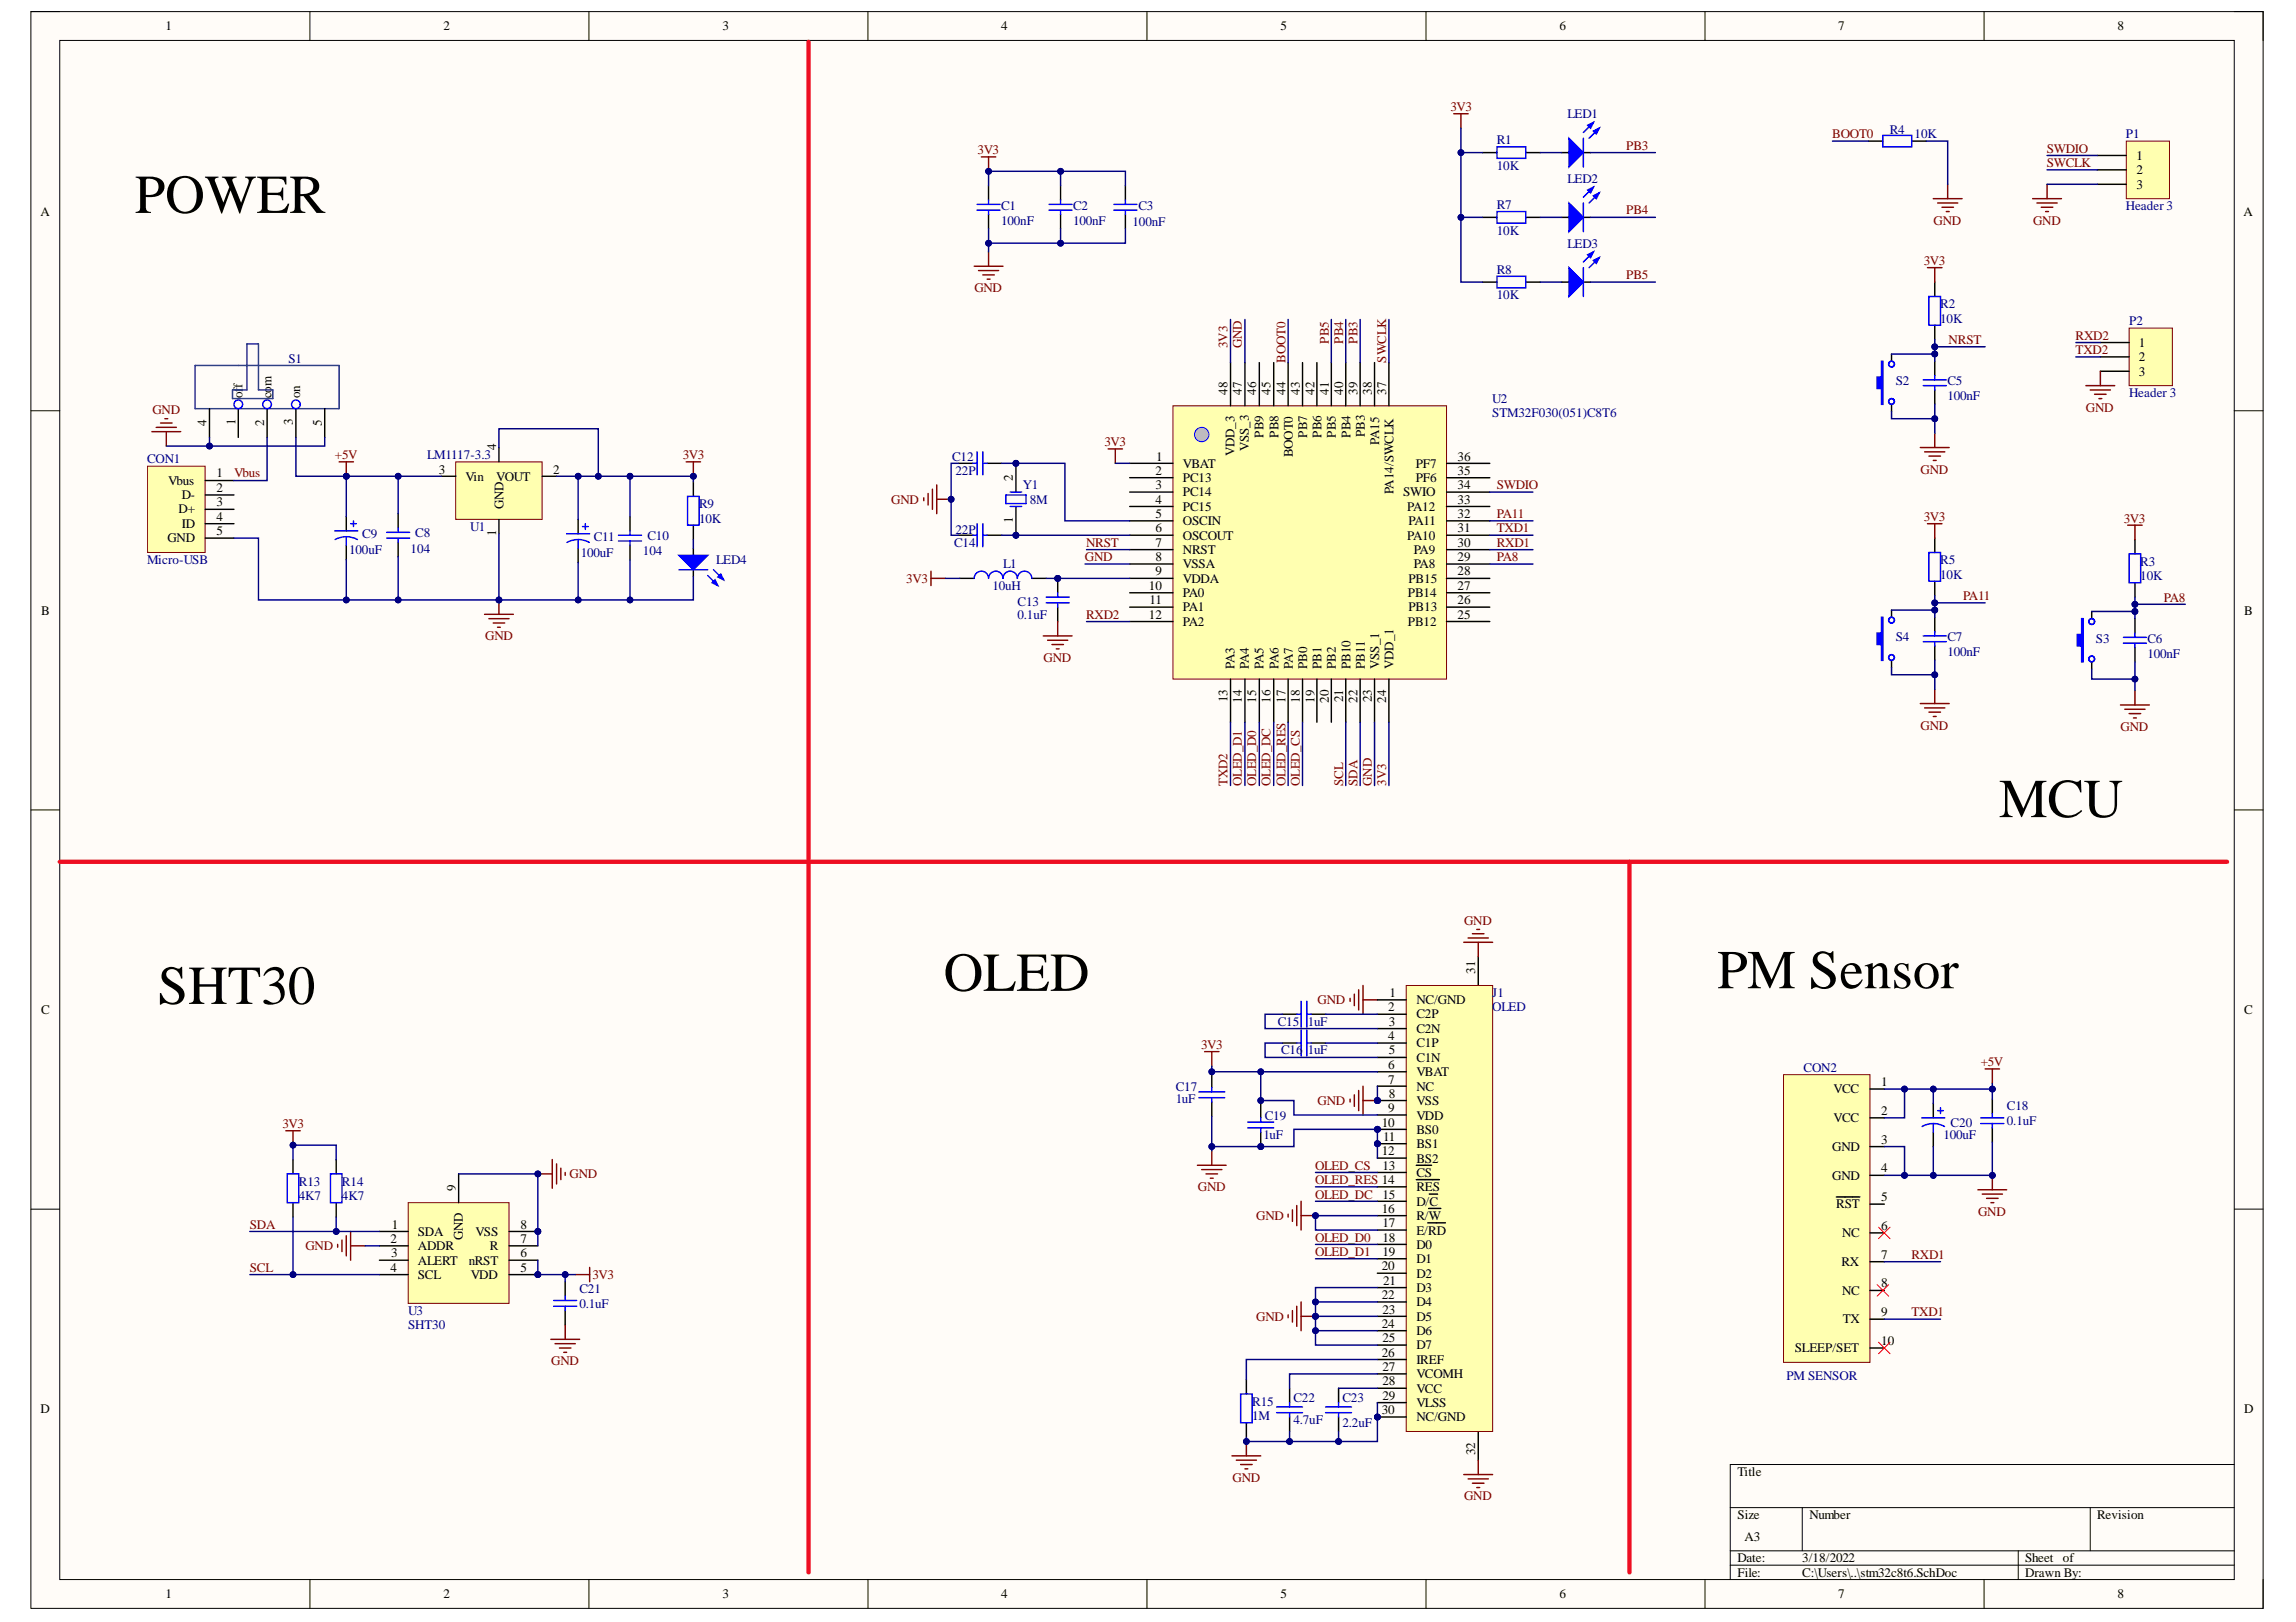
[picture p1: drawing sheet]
<svg xmlns="http://www.w3.org/2000/svg" width="297mm" height="210mm" viewBox="0 0 297 210" stroke-linecap="round" stroke-linejoin="round" font-family="sans-serif">
<defs><g id="words">
<g font-size="7.1">
<text x="17.4" y="27.6">POWER</text>
<text x="258.6" y="105.7">MCU</text>
<text x="20.4" y="129.9">SHT30</text>
<text x="122.1" y="128.2">OLED</text>
<text x="222.2" y="127.9">PM Sensor</text>
</g>
<g font-size="1.7">
<text x="21.4" y="3.9">1</text>
<text x="57.4" y="3.9">2</text>
<text x="93.5" y="3.9">3</text>
<text x="129.5" y="3.9">4</text>
<text x="165.6" y="3.9">5</text>
<text x="201.8" y="3.9">6</text>
<text x="237.8" y="3.9">7</text>
<text x="273.9" y="3.9">8</text>
<text x="276.4" y="20.7">1</text>
<text x="276.4" y="22.6">2</text>
<text x="5.2" y="27.9">A</text>
<text x="276.4" y="24.4">3</text>
<text x="290.3" y="27.9">A</text>
<text x="276.7" y="44.9">1</text>
<text x="276.7" y="46.7">2</text>
<text x="31.4" y="51.6" transform="rotate(-90 31.4 51.6)">off</text>
<text x="35.1" y="51.6" transform="rotate(-90 35.1 51.6)">com</text>
<text x="38.8" y="51.6" transform="rotate(-90 38.8 51.6)">on</text>
<text x="158.8" y="51.1" transform="rotate(-90 158.8 51.1)">48</text>
<text x="160.7" y="51.1" transform="rotate(-90 160.7 51.1)">47</text>
<text x="162.5" y="51.1" transform="rotate(-90 162.5 51.1)">46</text>
<text x="164.4" y="51.1" transform="rotate(-90 164.4 51.1)">45</text>
<text x="166.3" y="51.1" transform="rotate(-90 166.3 51.1)">44</text>
<text x="168.2" y="51.1" transform="rotate(-90 168.2 51.1)">43</text>
<text x="170" y="51.1" transform="rotate(-90 170 51.1)">42</text>
<text x="171.9" y="51.1" transform="rotate(-90 171.9 51.1)">41</text>
<text x="173.8" y="51.1" transform="rotate(-90 173.8 51.1)">40</text>
<text x="175.6" y="51.1" transform="rotate(-90 175.6 51.1)">39</text>
<text x="177.5" y="51.1" transform="rotate(-90 177.5 51.1)">38</text>
<text x="179.3" y="51.1" transform="rotate(-90 179.3 51.1)">37</text>
<text x="276.7" y="48.6">3</text>
<text x="26.7" y="55.1" transform="rotate(-90 26.7 55.1)">4</text>
<text x="30.5" y="55" transform="rotate(-90 30.5 55)">1</text>
<text x="34.2" y="55.1" transform="rotate(-90 34.2 55.1)">2</text>
<text x="37.9" y="55" transform="rotate(-90 37.9 55)">3</text>
<text x="41.6" y="55.1" transform="rotate(-90 41.6 55.1)">5</text>
<text x="64.2" y="58.2" transform="rotate(-90 64.2 58.2)">4</text>
<text x="149.6" y="59.6">1</text>
<text x="159.7" y="59" transform="rotate(-90 159.7 59)">VDD_3</text>
<text x="161.6" y="58.4" transform="rotate(-90 161.6 58.4)">VSS_3</text>
<text x="163.4" y="56.6" transform="rotate(-90 163.4 56.6)">PB9</text>
<text x="165.4" y="56.6" transform="rotate(-90 165.4 56.6)">PB8</text>
<text x="167.3" y="59.2" transform="rotate(-90 167.3 59.2)">BOOT0</text>
<text x="169.1" y="56.6" transform="rotate(-90 169.1 56.6)">PB7</text>
<text x="171" y="56.6" transform="rotate(-90 171 56.6)">PB6</text>
<text x="172.8" y="56.6" transform="rotate(-90 172.8 56.6)">PB5</text>
<text x="174.7" y="56.6" transform="rotate(-90 174.7 56.6)">PB4</text>
<text x="176.6" y="56.6" transform="rotate(-90 176.6 56.6)">PB3</text>
<text x="178.4" y="57.6" transform="rotate(-90 178.4 57.6)">PA15</text>
<text x="188.6" y="59.6">36</text>
<text x="21.7" y="62.7">Vbus</text>
<text x="23.5" y="64.6">D-</text>
<text x="28" y="61.8">1</text>
<text x="28" y="63.7">2</text>
<text x="28" y="65.5">3</text>
<text x="56.8" y="61.3">3</text>
<text x="60.2" y="62.2">Vin</text>
<text x="64.2" y="62.2">VOUT</text>
<text x="65.1" y="65.9" transform="rotate(-90 65.1 65.9)">GND</text>
<text x="71.6" y="61.3">2</text>
<text x="131" y="62.2" transform="rotate(-90 131 62.2)">2</text>
<text x="149.5" y="61.5">2</text>
<text x="149.5" y="63.3">3</text>
<text x="149.5" y="65.2">4</text>
<text x="153" y="60.5">VBAT</text>
<text x="153" y="62.4">PC13</text>
<text x="153" y="64.2">PC14</text>
<text x="180.3" y="64" transform="rotate(-90 180.3 64)">PA14/SWCLK</text>
<text x="181.5" y="64.2">SWIO</text>
<text x="183.2" y="62.4">PF6</text>
<text x="183.2" y="60.5">PF7</text>
<text x="188.6" y="65.2">33</text>
<text x="188.6" y="63.3">34</text>
<text x="188.6" y="61.5">35</text>
<text x="21.7" y="70.2">GND</text>
<text x="23.1" y="66.4">D+</text>
<text x="23.5" y="68.3">ID</text>
<text x="28" y="67.4">4</text>
<text x="28" y="69.2">5</text>
<text x="64.2" y="69.3" transform="rotate(-90 64.2 69.3)">1</text>
<text x="131" y="67.6" transform="rotate(-90 131 67.6)">1</text>
<text x="149.5" y="67">5</text>
<text x="149.5" y="68.9">6</text>
<text x="149.5" y="70.8">7</text>
<text x="153" y="66.1">PC15</text>
<text x="153" y="68">OSCIN</text>
<text x="153" y="69.8">OSCOUT</text>
<text x="153" y="71.7">NRST</text>
<text x="182.1" y="69.8">PA10</text>
<text x="182.1" y="66.1">PA12</text>
<text x="182.2" y="68">PA11</text>
<text x="182.9" y="71.7">PA9</text>
<text x="188.6" y="70.8">30</text>
<text x="188.6" y="68.9">31</text>
<text x="188.6" y="67">32</text>
<text x="148.6" y="76.3">10</text>
<text x="149.5" y="72.6">8</text>
<text x="149.5" y="74.5">9</text>
<text x="153" y="73.5">VSSA</text>
<text x="153" y="75.4">VDDA</text>
<text x="153" y="77.3">PA0</text>
<text x="182.1" y="77.3">PB14</text>
<text x="182.2" y="75.4">PB15</text>
<text x="182.9" y="73.5">PA8</text>
<text x="188.6" y="76.3">27</text>
<text x="188.6" y="74.5">28</text>
<text x="188.6" y="72.6">29</text>
<text x="5.3" y="79.5">B</text>
<text x="148.6" y="80">12</text>
<text x="148.7" y="78.2">11</text>
<text x="153" y="79.1">PA1</text>
<text x="153" y="81">PA2</text>
<text x="182.1" y="81">PB12</text>
<text x="182.2" y="79.1">PB13</text>
<text x="188.6" y="80">25</text>
<text x="188.6" y="78.2">26</text>
<text x="290.3" y="79.5">B</text>
<text x="159.7" y="86.6" transform="rotate(-90 159.7 86.6)">PA3</text>
<text x="161.6" y="86.6" transform="rotate(-90 161.6 86.6)">PA4</text>
<text x="163.4" y="86.6" transform="rotate(-90 163.4 86.6)">PA5</text>
<text x="165.4" y="86.6" transform="rotate(-90 165.4 86.6)">PA6</text>
<text x="167.3" y="86.6" transform="rotate(-90 167.3 86.6)">PA7</text>
<text x="169.1" y="86.6" transform="rotate(-90 169.1 86.6)">PB0</text>
<text x="171" y="86.6" transform="rotate(-90 171 86.6)">PB1</text>
<text x="172.8" y="86.6" transform="rotate(-90 172.8 86.6)">PB2</text>
<text x="174.7" y="86.6" transform="rotate(-90 174.7 86.6)">PB10</text>
<text x="176.6" y="86.6" transform="rotate(-90 176.6 86.6)">PB11</text>
<text x="178.4" y="86.6" transform="rotate(-90 178.4 86.6)">VSS_1</text>
<text x="180.3" y="86.6" transform="rotate(-90 180.3 86.6)">VDD_1</text>
<text x="158.8" y="90.9" transform="rotate(-90 158.8 90.9)">13</text>
<text x="160.7" y="91" transform="rotate(-90 160.7 91)">14</text>
<text x="162.5" y="91" transform="rotate(-90 162.5 91)">15</text>
<text x="164.4" y="91" transform="rotate(-90 164.4 91)">16</text>
<text x="166.3" y="91" transform="rotate(-90 166.3 91)">17</text>
<text x="168.2" y="91" transform="rotate(-90 168.2 91)">18</text>
<text x="170" y="91" transform="rotate(-90 170 91)">19</text>
<text x="171.9" y="91" transform="rotate(-90 171.9 91)">20</text>
<text x="173.8" y="90.9" transform="rotate(-90 173.8 90.9)">21</text>
<text x="175.6" y="91" transform="rotate(-90 175.6 91)">22</text>
<text x="177.5" y="90.9" transform="rotate(-90 177.5 90.9)">23</text>
<text x="179.3" y="91" transform="rotate(-90 179.3 91)">24</text>
<text x="5.3" y="131.2">C</text>
<text x="179.6" y="130.9">2</text>
<text x="179.8" y="129">1</text>
<text x="183.2" y="129.9">NC/GND</text>
<text x="183.2" y="131.8">C2P</text>
<text x="190.9" y="126" transform="rotate(-90 190.9 126)">31</text>
<text x="290.3" y="131.2">C</text>
<text x="179.6" y="134.6">4</text>
<text x="179.7" y="132.7">3</text>
<text x="179.7" y="136.4">5</text>
<text x="183.2" y="133.6">C2N</text>
<text x="183.2" y="135.5">C1P</text>
<text x="183.2" y="137.4">C1N</text>
<text x="179.6" y="138.4">6</text>
<text x="179.6" y="140.2">7</text>
<text x="179.6" y="144">9</text>
<text x="179.7" y="142.1">8</text>
<text x="183.2" y="139.3">VBAT</text>
<text x="183.2" y="141.2">NC</text>
<text x="183.2" y="143">VSS</text>
<text x="237.2" y="141.5">VCC</text>
<text x="243.4" y="140.6">1</text>
<text x="178.8" y="145.8">10</text>
<text x="178.8" y="149.5">12</text>
<text x="178.9" y="147.7">11</text>
<text x="183.2" y="144.9">VDD</text>
<text x="183.2" y="146.7">BS0</text>
<text x="183.2" y="148.6">BS1</text>
<text x="237" y="148.9">GND</text>
<text x="237.2" y="145.2">VCC</text>
<text x="243.4" y="144.3">2</text>
<text x="243.4" y="148">3</text>
<text x="59" y="154.2" transform="rotate(-90 59 154.2)">9</text>
<text x="178.8" y="151.4">13</text>
<text x="178.8" y="155.1">15</text>
<text x="183.2" y="150.5">BS2</text>
<text x="183.2" y="152.3">CS</text>
<text x="183.2" y="154.2">RES</text>
<text x="237" y="152.7">GND</text>
<text x="243.4" y="151.7">4</text>
<text x="243.4" y="155.4">5</text>
<text x="50.5" y="160.9">2</text>
<text x="50.7" y="159">1</text>
<text x="54.1" y="159.9">SDA</text>
<text x="54.1" y="161.8">ADDR</text>
<text x="59.9" y="160.5" transform="rotate(-90 59.9 160.5)">GND</text>
<text x="61.5" y="159.9">VSS</text>
<text x="63.4" y="161.8">R</text>
<text x="67.3" y="160.9">7</text>
<text x="67.3" y="159">8</text>
<text x="178.8" y="157">16</text>
<text x="178.8" y="158.8">17</text>
<text x="178.8" y="160.7">18</text>
<text x="183.2" y="156">D/C</text>
<text x="183.2" y="157.9">R/W</text>
<text x="183.2" y="159.8">E/RD</text>
<text x="183.2" y="161.6">D0</text>
<text x="237.6" y="156.4">RST</text>
<text x="238.3" y="160.1">NC</text>
<text x="243.4" y="159.2">6</text>
<text x="50.5" y="164.6">4</text>
<text x="50.6" y="162.7">3</text>
<text x="54.1" y="163.6">ALERT</text>
<text x="54.1" y="165.5">SCL</text>
<text x="60.7" y="163.6">nRST</text>
<text x="60.9" y="165.5">VDD</text>
<text x="67.3" y="164.6">5</text>
<text x="67.3" y="162.7">6</text>
<text x="178.8" y="164.4">20</text>
<text x="178.8" y="162.5">19</text>
<text x="178.9" y="166.3">21</text>
<text x="183.2" y="163.5">D1</text>
<text x="183.2" y="165.3">D2</text>
<text x="183.2" y="167.2">D3</text>
<text x="238.2" y="163.8">RX</text>
<text x="238.3" y="167.5">NC</text>
<text x="243.4" y="162.9">7</text>
<text x="243.4" y="166.6">8</text>
<text x="178.8" y="168.1">22</text>
<text x="178.8" y="171.8">24</text>
<text x="178.8" y="170">23</text>
<text x="178.8" y="173.7">25</text>
<text x="183.2" y="169.1">D4</text>
<text x="183.2" y="170.9">D5</text>
<text x="183.2" y="172.8">D6</text>
<text x="238.4" y="171.3">TX</text>
<text x="243.4" y="170.3">9</text>
<text x="178.8" y="175.6">26</text>
<text x="178.8" y="177.4">27</text>
<text x="178.8" y="179.3">28</text>
<text x="183.2" y="176.5">IREF</text>
<text x="183.2" y="178.4">VCOMH</text>
<text x="183.2" y="174.6">D7</text>
<text x="232.2" y="175">SLEEP/SET</text>
<text x="243.4" y="174">10</text>
<text x="5.2" y="182.8">D</text>
<text x="178.8" y="183">30</text>
<text x="178.8" y="181.1">29</text>
<text x="183.2" y="180.2">VCC</text>
<text x="183.2" y="182.1">VLSS</text>
<text x="183.2" y="183.9">NC/GND</text>
<text x="290.3" y="182.8">D</text>
<text x="190.9" y="188.3" transform="rotate(-90 190.9 188.3)">32</text>
<text x="224.8" y="191">Title</text>
<text x="224.8" y="196.6">Size</text>
<text x="234.1" y="196.6">Number</text>
<text x="271.3" y="196.6">Revision</text>
<text x="224.8" y="202.2">Date:</text>
<text x="225.7" y="199.4">A3</text>
<text x="233.2" y="202.2">3/18/2022</text>
<text x="262" y="202.2">Sheet</text>
<text x="266.9" y="202.2">of</text>
<text x="21.4" y="206.8">1</text>
<text x="57.4" y="206.8">2</text>
<text x="93.5" y="206.8">3</text>
<text x="129.5" y="206.8">4</text>
<text x="165.6" y="206.8">5</text>
<text x="201.8" y="206.8">6</text>
<text x="224.8" y="204.1">File:</text>
<text x="233.2" y="204.1">C:\Users\..\stm32c8t6.SchDoc</text>
<text x="237.8" y="206.8">7</text>
<text x="262" y="204.1">Drawn By:</text>
<text x="273.9" y="206.8">8</text>
</g>
<g font-size="1.7" fill="#800000">
<text x="187.6" y="14.4">3V3</text>
<text x="237" y="17.9">BOOT0</text>
<text x="126.5" y="20">3V3</text>
<text x="210.4" y="19.4">PB3</text>
<text x="264.8" y="21.6">SWCLK</text>
<text x="264.8" y="19.8">SWDIO</text>
<text x="210.4" y="27.7">PB4</text>
<text x="250.2" y="29.1">GND</text>
<text x="263" y="29.1">GND</text>
<text x="248.9" y="34.2">3V3</text>
<text x="126.1" y="37.8">GND</text>
<text x="210.4" y="36.1">PB5</text>
<text x="158.8" y="45.1" transform="rotate(-90 158.8 45.1)">3V3</text>
<text x="160.7" y="45.1" transform="rotate(-90 160.7 45.1)">GND</text>
<text x="166.3" y="46.9" transform="rotate(-90 166.3 46.9)">BOOT0</text>
<text x="171.9" y="44.5" transform="rotate(-90 171.9 44.5)">PB5</text>
<text x="173.8" y="44.5" transform="rotate(-90 173.8 44.5)">PB4</text>
<text x="175.6" y="44.5" transform="rotate(-90 175.6 44.5)">PB3</text>
<text x="179.3" y="46.9" transform="rotate(-90 179.3 46.9)">SWCLK</text>
<text x="252.1" y="44.5">NRST</text>
<text x="268.5" y="44">RXD2</text>
<text x="268.5" y="45.8">TXD2</text>
<text x="19.7" y="53.6">GND</text>
<text x="269.9" y="53.3">GND</text>
<text x="43.3" y="59.4">+5V</text>
<text x="88.3" y="59.4">3V3</text>
<text x="142.9" y="57.7">3V3</text>
<text x="30.3" y="61.8">Vbus</text>
<text x="115.3" y="65.2">GND</text>
<text x="193.6" y="63.3">SWDIO</text>
<text x="248.5" y="61.3">GND</text>
<text x="140.5" y="70.8">NRST</text>
<text x="193.6" y="70.8">RXD1</text>
<text x="193.6" y="68.9">TXD1</text>
<text x="193.6" y="67">PA11</text>
<text x="248.9" y="67.4">3V3</text>
<text x="274.8" y="67.6">3V3</text>
<text x="117.3" y="75.4">3V3</text>
<text x="140.3" y="72.6">GND</text>
<text x="193.6" y="72.6">PA8</text>
<text x="254" y="77.7">PA11</text>
<text x="279.9" y="77.9">PA8</text>
<text x="62.8" y="82.8">GND</text>
<text x="140.5" y="80">RXD2</text>
<text x="135" y="85.6">GND</text>
<text x="248.5" y="94.4">GND</text>
<text x="274.4" y="94.6">GND</text>
<text x="158.8" y="101.7" transform="rotate(-90 158.8 101.7)">TXD2</text>
<text x="160.7" y="101.7" transform="rotate(-90 160.7 101.7)">OLED_D1</text>
<text x="162.5" y="101.7" transform="rotate(-90 162.5 101.7)">OLED_D0</text>
<text x="164.4" y="101.7" transform="rotate(-90 164.4 101.7)">OLED_DC</text>
<text x="166.3" y="101.7" transform="rotate(-90 166.3 101.7)">OLED_RES</text>
<text x="168.2" y="101.7" transform="rotate(-90 168.2 101.7)">OLED_CS</text>
<text x="173.8" y="101.7" transform="rotate(-90 173.8 101.7)">SCL</text>
<text x="175.6" y="101.7" transform="rotate(-90 175.6 101.7)">SDA</text>
<text x="177.5" y="101.7" transform="rotate(-90 177.5 101.7)">GND</text>
<text x="179.3" y="101.7" transform="rotate(-90 179.3 101.7)">3V3</text>
<text x="189.4" y="119.7">GND</text>
<text x="170.5" y="129.9">GND</text>
<text x="155.4" y="135.8">3V3</text>
<text x="256.2" y="138">+5V</text>
<text x="170.5" y="143">GND</text>
<text x="36.5" y="146">3V3</text>
<text x="73.7" y="152.5">GND</text>
<text x="155" y="154.2">GND</text>
<text x="170.1" y="151.4">OLED_CS</text>
<text x="170.1" y="153.3">OLED_RES 14</text>
<text x="170.1" y="155.1">OLED_DC</text>
<text x="32.3" y="159">SDA</text>
<text x="39.5" y="161.8">GND</text>
<text x="162.5" y="157.9">GND</text>
<text x="170.1" y="160.7">OLED_D0</text>
<text x="255.9" y="157.3">GND</text>
<text x="32.3" y="164.6">SCL</text>
<text x="76.6" y="165.5">3V3</text>
<text x="170.1" y="162.5">OLED_D1</text>
<text x="247.3" y="162.9">RXD1</text>
<text x="162.5" y="170.9">GND</text>
<text x="247.3" y="170.3">TXD1</text>
<text x="71.3" y="176.7">GND</text>
<text x="159.5" y="191.8">GND</text>
<text x="189.4" y="194.2">GND</text>
</g>
<g font-size="1.7" fill="#000080">
<text x="202.8" y="15.3">LED1</text>
<text x="244.5" y="17.3">R4</text>
<text x="247.7" y="17.9">10K</text>
<text x="275" y="17.9">P1</text>
<text x="193.6" y="22">10K</text>
<text x="193.6" y="18.6">R1</text>
<text x="202.8" y="23.7">LED2</text>
<text x="129.5" y="29.1">100nF</text>
<text x="129.5" y="27.2">C1</text>
<text x="138.8" y="29.1">100nF</text>
<text x="138.8" y="27.2">C2</text>
<text x="146.5" y="29.2">100nF</text>
<text x="147.3" y="27.2">C3</text>
<text x="193.6" y="27.1">R7</text>
<text x="275" y="27.2">Header 3</text>
<text x="193.6" y="30.3">10K</text>
<text x="193.6" y="35.4">R8</text>
<text x="202.8" y="32">LED3</text>
<text x="193.6" y="38.7">10K</text>
<text x="251" y="41.8">10K</text>
<text x="251" y="39.9">R2</text>
<text x="37.3" y="46.9">S1</text>
<text x="275.5" y="42.1">P2</text>
<text x="193.1" y="52.2">U2</text>
<text x="245.3" y="49.9">S2</text>
<text x="251.9" y="51.7">100nF</text>
<text x="251.9" y="49.9">C5</text>
<text x="275.5" y="51.4">Header 3</text>
<text x="19" y="59.9">CON1</text>
<text x="55.2" y="59.4">LM1117-3.3</text>
<text x="123.2" y="59.6">C12</text>
<text x="193.1" y="54">STM32F030(051)C8T6</text>
<text x="90.4" y="65.8">R9</text>
<text x="123.6" y="61.5">22P</text>
<text x="132.3" y="63.3">Y1</text>
<text x="133.2" y="65.2">8M</text>
<text x="45.2" y="71.7">100uF</text>
<text x="46.9" y="69.7">C9</text>
<text x="53.1" y="71.5">104</text>
<text x="53.7" y="69.5">C8</text>
<text x="60.8" y="68.7">U1</text>
<text x="76.8" y="70">C11</text>
<text x="83.2" y="71.9">104</text>
<text x="83.8" y="69.8">C10</text>
<text x="90.4" y="67.6">10K</text>
<text x="123.4" y="70.8">C14</text>
<text x="123.6" y="69.1">22P</text>
<text x="19" y="73">Micro-USB</text>
<text x="75.1" y="72.1">100uF</text>
<text x="92.6" y="73">LED4</text>
<text x="128.4" y="76.3">10uH</text>
<text x="129.8" y="73.5">L1</text>
<text x="251" y="74.9">10K</text>
<text x="251" y="73">R5</text>
<text x="276.9" y="75.1">10K</text>
<text x="276.9" y="73.2">R3</text>
<text x="131.6" y="80">0.1uF</text>
<text x="131.6" y="78.4">C13</text>
<text x="245.3" y="83">S4</text>
<text x="251.9" y="83">C7</text>
<text x="271.1" y="83.3">S3</text>
<text x="277.8" y="83.3">C6</text>
<text x="251.9" y="84.9">100nF</text>
<text x="277.8" y="85.1">100nF</text>
<text x="193.1" y="129">J1</text>
<text x="193.1" y="130.9">OLED</text>
<text x="165.3" y="132.7">C15</text>
<text x="165.7" y="136.4">C16</text>
<text x="169.2" y="132.7">1uF</text>
<text x="169.2" y="136.4">1uF</text>
<text x="152.1" y="141.2">C17</text>
<text x="152.1" y="142.8">1uF</text>
<text x="233.3" y="138.7">CON2</text>
<text x="259.6" y="143.7">C18</text>
<text x="163.4" y="147.4">1uF</text>
<text x="163.6" y="144.9">C19</text>
<text x="251.4" y="147.4">100uF</text>
<text x="252.4" y="145.8">C20</text>
<text x="259.6" y="145.6">0.1uF</text>
<text x="38.7" y="155.3">4K7</text>
<text x="38.7" y="153.4">R13</text>
<text x="44.2" y="155.3">4K7</text>
<text x="44.2" y="153.4">R14</text>
<text x="75" y="167.4">C21</text>
<text x="52.8" y="170.2">U3</text>
<text x="52.8" y="172">SHT30</text>
<text x="75" y="169.2">0.1uF</text>
<text x="231.1" y="178.5">PM SENSOR</text>
<text x="162" y="183.8">1M</text>
<text x="162" y="181.9">R15</text>
<text x="167.3" y="181.5">C22</text>
<text x="167.3" y="184.3">4.7uF</text>
<text x="173.7" y="181.5">C23</text>
<text x="173.7" y="184.7">2.2uF</text>
</g>
</g></defs>
<path d="M4 1.5h288.8v206.6h-288.8z" fill-rule="evenodd" fill="#fffcf8"/>
<path d="M4 1.5h288.8v206.6h-288.8z" fill="none" stroke="#000" stroke-width=".13"/>
<path d="M7.7 5.2h281.4v199.2h-281.4z" fill-rule="evenodd" fill="#fffcf8"/>
<g fill="none" stroke="#000" stroke-width=".13">
<path d="M4 1.5h3.7M7.7 5.2h281.4v199.2h-281.4zM40.1 1.5v3.7M76.2 1.5v3.7M112.3 1.5v3.7M148.4 1.5v3.7M184.5 1.5v3.7M220.6 1.5v3.7M256.7 1.5v3.7M289.1 1.5h3.7v3.7M4 53.2h3.7M289.1 53.2h3.7"/>
<path d="M4 104.8h3.7M289.1 104.8h3.7M4 156.5h3.7M289.1 156.5h3.7M223.8 195.1h65.3M233.2 195.1v5.6M270.4 195.1v5.6M289.1 189.5h-65.3v14.9M40.1 204.4v3.7M76.2 204.4v3.7M112.3 204.4v3.7M148.4 204.4v3.7"/>
<path d="M184.5 204.4v3.7M220.6 204.4v3.7M223.8 200.7h65.3M223.8 202.6h65.3M256.7 204.4v3.7M261.1 200.7v3.7M292.8 204.4v3.7"/>
</g>
<path d="M191.8 19.8h1.9M197.4 19.8h1.9M202 19.8h1M204.8 19.8h1M250.3 36.5v1.9M250.3 42.1v1.8" fill="none" stroke="#000" stroke-width=".19"/>
<path d="M193.7 19h3.7v1.5h-3.7zM249.6 38.4h1.4v3.7h-1.4z" fill="none" stroke="#00f" stroke-width=".19"/>
<path d="M203 17.9l1.8 1.9-1.8 1.8z" fill="#00f"/>
<path d="M203 17.9l1.8 1.9-1.8 1.8zM206.1 15.8l-1.3 1.3M206.9 16.6l-1.3 1.3" fill="none" stroke="#00f" stroke-width=".19"/>
<path d="M206.1 17l.8-.4-.4 .7z" fill="#00f"/>
<path d="M206.1 17l.8-.4-.4 .7z" fill="none" stroke="#00f" stroke-width=".19"/>
<path d="M205.4 16.2l.7-.4-.3 .8z" fill="#00f"/>
<path d="M204.8 17.9v3.7M205.4 16.2l.7-.4-.3 .8z" fill="none" stroke="#00f" stroke-width=".19"/>
<path d="M244.7 45.8v.9M244.7 52.3v1" fill="none" stroke="#000" stroke-width=".19"/>
<path d="M243.4 46.7h.2v5.6h-.2v-2h-.5v-1.5h.5z" fill-rule="evenodd" fill="#00f"/>
<g fill="none" stroke="#00f" stroke-width=".19">
<path d="M243.4 46.7h.2v5.6h-.2v-2h-.5v-1.5h.5zM248.8 49.9h3M248.8 49.2h3M250.3 48.6v.6M250.3 49.9v.6"/>
<circle cx="244.7" cy="52" r=".37"/>
<circle cx="244.7" cy="47.1" r=".37"/>
</g>
<path d="M127.9 24v1.9M127.9 27.8v1.8M137.2 24v1.9M137.2 27.8v1.8M145.6 24v1.9M145.6 27.8v1.8M89.7 62.4v1.8M89.7 68v1.8M89.7 70.9v1M89.7 73.7v1" fill="none" stroke="#000" stroke-width=".18"/>
<g fill="none" stroke="#00f" stroke-width=".18">
<path d="M126.4 26.4h3M126.4 27.2h3M127.9 25.9v.5M127.9 27.2v.6M135.7 26.4h3M135.7 27.2h3M137.2 25.9v.5M137.2 27.2v.6M144.1 26.4h3M144.1 27.2h3M145.6 25.9v.5M145.6 27.2v.6"/>
<path d="M89 64.2h1.4v3.8h-1.4z"/>
</g>
<g fill="none" stroke="#800000" stroke-width=".19">
<path d="M188.1 14.7h1.8M189 14.7v1.9M249.4 34.6h1.8M250.3 34.6v1.9M263 25.7h3.7M263.5 26.3h2.6M264.1 26.8h1.5M264.6 27.4h.4M264.8 23.8v1.9M248.4 57.9h3.8M249 58.5h2.6M249.6 59h1.4"/>
<path d="M250.1 59.6h.4M250.3 56.1v1.8"/>
</g>
<path d="M250.3 46.7v1.9M250.3 50.5v1.8" fill="none" stroke="#000" stroke-width=".19"/>
<path d="M87.8 71.9h3.8l-1.9 1.8z" fill="#00f"/>
<path d="M87.8 71.9h3.8l-1.9 1.8zM91.6 74.5l1.3 1.3M92.3 73.7l1.3 1.3" fill="none" stroke="#00f" stroke-width=".18"/>
<path d="M92.1 75.4l.4-.4 .4 .8z" fill="#00f"/>
<path d="M92.1 75.4l.4-.4 .4 .8z" fill="none" stroke="#00f" stroke-width=".18"/>
<path d="M92.9 74.7l.3-.4 .4 .7z" fill="#00f"/>
<path d="M87.8 73.7h3.8M92.9 74.7l.3-.4 .4 .7z" fill="none" stroke="#00f" stroke-width=".18"/>
<path d="M88.8 59.8h1.8M89.7 59.8v1.8" fill="none" stroke="#800000" stroke-width=".18"/>
<circle cx="89.7" cy="61.6" r=".37" fill="#000080"/>
<circle cx="89.7" cy="61.6" r=".37" fill="none" stroke="#000080" stroke-width=".13"/>
<circle cx="131.4" cy="69.3" r=".37" fill="#000080"/>
<circle cx="131.4" cy="69.3" r=".37" fill="none" stroke="#000080" stroke-width=".13"/>
<circle cx="131.4" cy="60" r=".37" fill="#000080"/>
<circle cx="131.4" cy="60" r=".37" fill="none" stroke="#000080" stroke-width=".13"/>
<path d="M131.4 65.5v3.8" fill="none" stroke="#000" stroke-width=".18"/>
<circle cx="131.4" cy="69.3" r=".37" fill="#000080"/>
<circle cx="131.4" cy="69.3" r=".37" fill="none" stroke="#000080" stroke-width=".13"/>
<path d="M131.4 60v3.7" fill="none" stroke="#000" stroke-width=".18"/>
<circle cx="131.4" cy="60" r=".37" fill="#000080"/>
<circle cx="131.4" cy="60" r=".37" fill="none" stroke="#000080" stroke-width=".13"/>
<path d="M125.8 60h.6M126.4 58.5v2.9M127.2 58.5v2.9M127.2 60h.5M125.8 69.3h.6M126.4 67.8v3M127.2 67.8v3M127.2 69.3h.5M130.1 64.1h2.6v1.1h-2.6zM130.7 63.7h1.5M130.7 65.5h1.5" fill="none" stroke="#00f" stroke-width=".18"/>
<path d="M124 60h1.8M127.7 60h1.9M124 69.3h1.8M127.7 69.3h1.9" fill="none" stroke="#000" stroke-width=".18"/>
<path d="M119.5 64.4v.4M120.1 63.9v1.5M120.6 63.3v2.6M121.2 62.7v3.8M121.2 64.6h1.8" fill="none" stroke="#800000" stroke-width=".18"/>
<circle cx="123.1" cy="64.6" r=".37" fill="#000080"/>
<circle cx="123.1" cy="64.6" r=".37" fill="none" stroke="#000080" stroke-width=".13"/>
<path d="M250.1 25.7h3.7M250.7 26.3h2.6M251.2 26.8h1.5M251.8 27.4h.4M252 23.8v1.9" fill="none" stroke="#800000" stroke-width=".19"/>
<path d="M241.7 18.3h1.9M247.3 18.3h1.9" fill="none" stroke="#000" stroke-width=".19"/>
<path d="M243.6 17.5h3.7v1.5h-3.7z" fill="none" stroke="#00f" stroke-width=".19"/>
<path d="M127 20.3h1.8M127.9 20.3v1.9" fill="none" stroke="#800000" stroke-width=".18"/>
<circle cx="127.9" cy="22.2" r=".37" fill="#000080"/>
<circle cx="127.9" cy="22.2" r=".37" fill="none" stroke="#000080" stroke-width=".13"/>
<path d="M126 34.5h3.8M126.6 35h2.6M127.2 35.6h1.4M127.7 36.1h.4M127.9 32.6v1.9M143.4 58.1h1.8M144.3 58.1v1.9" fill="none" stroke="#800000" stroke-width=".18"/>
<path d="M244.7 79v.9M250.3 69.6v1.9M250.3 75.2v1.9M244.7 85.5v.9" fill="none" stroke="#000" stroke-width=".19"/>
<path d="M249.6 71.5h1.4v3.7h-1.4z" fill="none" stroke="#00f" stroke-width=".19"/>
<path d="M243.4 79.9h.2v5.6h-.2v-2.1h-.5v-1.5h.5z" fill-rule="evenodd" fill="#00f"/>
<g fill="none" stroke="#00f" stroke-width=".19">
<path d="M243.4 79.9h.2v5.6h-.2v-2.1h-.5v-1.5h.5zM248.8 83h3M248.8 82.3h3M250.3 81.7v.6M250.3 83v.6"/>
<circle cx="244.7" cy="85.1" r=".37"/>
<circle cx="244.7" cy="80.2" r=".37"/>
</g>
<path d="M250.3 79.9v1.8M250.3 83.6v1.9" fill="none" stroke="#000" stroke-width=".19"/>
<path d="M249.4 67.8h1.8M250.3 67.8v1.8M248.4 91h3.8M249 91.6h2.6M249.6 92.2h1.4M250.1 92.7h.4M250.3 89.2v1.8" fill="none" stroke="#800000" stroke-width=".19"/>
<path d="M230.7 139.1h11.2v37.2h-11.2z" fill-rule="evenodd" fill="#ffffb0"/>
<path d="M230.7 139.1h11.2v37.2h-11.2z" fill="none" stroke="#800000" stroke-width=".13"/>
<g fill="none" stroke="#000" stroke-width=".19">
<path d="M191.8 28.1h1.9M197.4 28.1h1.9M202 28.1h1M204.8 28.1h1M237.6 154.9h3M241.9 140.9h1.9M241.9 144.7h1.9M241.9 148.4h1.9M241.9 152.1h1.9M241.9 155.8h1.9M241.9 159.5h1.9M250.1 142.8v1.9"/>
<path d="M250.1 146.5v1.9M257.8 142.2v1.9M257.8 146v1.8M241.9 163.3h1.9M241.9 167h1.9M241.9 170.7h1.9M241.9 174.4h1.9"/>
</g>
<path d="M193.7 27.4h3.7v1.5h-3.7zM248.6 144.7h3M250.1 145.4a2.91 2.91 0 0 1 1.5 .4M250.1 145.4a2.91 2.91 0 0 0-1.4 .4M250.1 145.4v1.1M250.7 143.7h.7M251 143.3v.8M256.3 144.7h2.9M256.3 145.4h2.9M257.8 144.1v.6M257.8 145.4v.6" fill="none" stroke="#00f" stroke-width=".19"/>
<path d="M256.8 138.3h1.9M257.8 138.3v1.9" fill="none" stroke="#800000" stroke-width=".19"/>
<path d="M243 158.8l1.5 1.5M244.5 158.8l-1.5 1.5M242.9 166.2l1.4 1.5M243 173.7l1.5 1.5M244.3 166.2l-1.4 1.5M244.5 173.7l-1.5 1.5" fill="none" stroke="#f00" stroke-width=".13"/>
<path d="M203 26.3l1.8 1.8-1.8 1.9z" fill="#00f"/>
<path d="M203 26.3l1.8 1.8-1.8 1.9zM206.1 24.2l-1.3 1.3M206.9 25l-1.3 1.3" fill="none" stroke="#00f" stroke-width=".19"/>
<path d="M206.1 25.3l.8-.3-.4 .7z" fill="#00f"/>
<path d="M206.1 25.3l.8-.3-.4 .7z" fill="none" stroke="#00f" stroke-width=".19"/>
<path d="M205.4 24.6l.7-.4-.3 .8z" fill="#00f"/>
<path d="M204.8 26.3v3.7M205.4 24.6l.7-.4-.3 .8zM275.5 71.7h1.4v3.7h-1.4z" fill="none" stroke="#00f" stroke-width=".19"/>
<path d="M104.6 5.4v198.1M7.7 111.5h280.4M210.8 111.5v92" fill="none" stroke="#ee0e22" stroke-width=".56"/>
<path d="M270.6 79.1v1M276.2 69.8v1.9M276.2 75.4v1.9M270.6 85.6v1" fill="none" stroke="#000" stroke-width=".19"/>
<path d="M269.3 80.1h.2v5.5h-.2v-2h-.6v-1.5h.6z" fill-rule="evenodd" fill="#00f"/>
<g fill="none" stroke="#00f" stroke-width=".19">
<path d="M193.7 35.8h3.7v1.4h-3.7zM269.3 80.1h.2v5.5h-.2v-2h-.6v-1.5h.6zM274.7 83.2h3M274.7 82.5h3M276.2 81.9v.6M276.2 83.2v.6"/>
<circle cx="270.6" cy="80.4" r=".37"/>
<circle cx="270.6" cy="85.3" r=".37"/>
</g>
<path d="M191.8 36.5h1.9M197.4 36.5h1.9M202 36.5h1M204.8 36.5h1M276.2 80.1v1.8M276.2 83.8v1.8" fill="none" stroke="#000" stroke-width=".19"/>
<path d="M275.3 68h1.8M276.2 68v1.8M274.3 91.2h3.8M274.9 91.8h2.6M275.5 92.3h1.4M276 92.9h.4M276.2 89.4v1.8" fill="none" stroke="#800000" stroke-width=".19"/>
<path d="M203 34.6l1.8 1.9-1.8 1.9z" fill="#00f"/>
<path d="M203 34.6l1.8 1.9-1.8 1.9zM206.1 32.6l-1.3 1.3M206.9 33.3l-1.3 1.3" fill="none" stroke="#00f" stroke-width=".19"/>
<path d="M206.1 33.7l.8-.4-.4 .8z" fill="#00f"/>
<path d="M206.1 33.7l.8-.4-.4 .8z" fill="none" stroke="#00f" stroke-width=".19"/>
<path d="M205.4 33l.7-.4-.3 .7z" fill="#00f"/>
<path d="M204.8 34.6v3.8M205.4 33l.7-.4-.3 .7z" fill="none" stroke="#00f" stroke-width=".19"/>
<circle cx="69.6" cy="164.9" r=".37" fill="#000080"/>
<circle cx="69.6" cy="164.9" r=".37" fill="none" stroke="#000080" stroke-width=".13"/>
<circle cx="69.6" cy="159.4" r=".37" fill="#000080"/>
<circle cx="69.6" cy="159.4" r=".37" fill="none" stroke="#000080" stroke-width=".13"/>
<path d="M52.8 155.6h13.1v13.1h-13.1z" fill-rule="evenodd" fill="#ffffb0"/>
<path d="M52.8 155.6h13.1v13.1h-13.1z" fill="none" stroke="#800000" stroke-width=".13"/>
<path d="M49.1 159.4h3.7M49.1 161.2h3.7M49.1 163.1h3.7M49.1 164.9h3.7M65.9 164.9h3.7" fill="none" stroke="#000" stroke-width=".18"/>
<circle cx="69.6" cy="164.9" r=".37" fill="#000080"/>
<circle cx="69.6" cy="164.9" r=".37" fill="none" stroke="#000080" stroke-width=".13"/>
<path d="M65.9 159.4h3.7M65.9 163.1h3.7M65.9 161.2h3.7" fill="none" stroke="#000" stroke-width=".18"/>
<circle cx="69.6" cy="159.4" r=".37" fill="#000080"/>
<circle cx="69.6" cy="159.4" r=".37" fill="none" stroke="#000080" stroke-width=".13"/>
<path d="M59.3 151.9v3.7" fill="none" stroke="#000" stroke-width=".18"/>
<path d="M74.4 164.9h1.9M76.3 164v1.9" fill="none" stroke="#800000" stroke-width=".18"/>
<path d="M255.9 154h3.7M256.4 154.5h2.7M257 155.1h1.5M257.6 155.6h.3M257.8 152.1v1.9" fill="none" stroke="#800000" stroke-width=".19"/>
<circle cx="257.8" cy="152.1" r=".37" fill="#000080"/>
<circle cx="257.8" cy="152.1" r=".37" fill="none" stroke="#000080" stroke-width=".13"/>
<path d="M71.3 173.3h3.7M71.8 173.9h2.6M72.4 174.4h1.5M72.9 175h.4M73.1 171.5v1.8" fill="none" stroke="#800000" stroke-width=".19"/>
<path d="M73.1 165.9v1.8M73.1 169.6v1.9" fill="none" stroke="#000" stroke-width=".18"/>
<path d="M71.6 168.3h3M71.6 169h3M73.1 167.7v.6M73.1 169v.6" fill="none" stroke="#00f" stroke-width=".18"/>
<path d="M69.6 151.9h1.8M71.4 150.1v3.7M72 150.6v2.6M72.6 151.2v1.5M73.1 151.7v.4" fill="none" stroke="#800000" stroke-width=".18"/>
<circle cx="69.6" cy="151.9" r=".37" fill="#000080"/>
<circle cx="69.6" cy="151.9" r=".37" fill="none" stroke="#000080" stroke-width=".13"/>
<path d="M37 146.3h1.8M37.9 146.3v1.9" fill="none" stroke="#800000" stroke-width=".18"/>
<circle cx="37.9" cy="148.2" r=".37" fill="#000080"/>
<circle cx="37.9" cy="148.2" r=".37" fill="none" stroke="#000080" stroke-width=".13"/>
<path d="M156.8 138.9v1.8M165.9 131.3h1.9M165.9 135h1.9M169.6 131.3h1.9M169.6 135h1.9M37.9 150.1v1.8M37.9 155.6v1.9M43.5 150.1v1.8M43.5 155.6v1.9M156.8 142.6v1.9" fill="none" stroke="#000" stroke-width=".18"/>
<g fill="none" stroke="#00f" stroke-width=".18">
<path d="M167.8 131.3h.5M167.8 135h.5M168.3 129.6v3.3M168.3 133.3v3.4M169.1 131.3h.5M169.1 129.6v3.3M169.1 133.3v3.4M169.1 135h.5M37.2 151.9h1.5v3.7h-1.5zM42.8 151.9h1.4v3.7h-1.4zM155.1 141.3h3.3M155.1 142.1h3.3"/>
<path d="M156.8 140.7v.6M156.8 142.1v.5"/>
</g>
<path d="M44.8 159.9v2.6M45.4 159.4v3.7M43.7 161v.4M44.2 160.5v1.5M45.4 161.2h1.8" fill="none" stroke="#800000" stroke-width=".18"/>
<path d="M174.7 142.2v.4M175.2 141.7v1.5M175.8 141.1v2.6M176.3 140.6v3.7M176.3 142.4h1.9" fill="none" stroke="#800000" stroke-width=".19"/>
<circle cx="178.2" cy="142.4" r=".37" fill="#000080"/>
<circle cx="178.2" cy="142.4" r=".37" fill="none" stroke="#000080" stroke-width=".13"/>
<circle cx="163.1" cy="148.4" r=".37" fill="#000080"/>
<circle cx="163.1" cy="148.4" r=".37" fill="none" stroke="#000080" stroke-width=".13"/>
<path d="M163.1 146.5v1.9" fill="none" stroke="#000" stroke-width=".18"/>
<circle cx="163.1" cy="148.4" r=".37" fill="#000080"/>
<circle cx="163.1" cy="148.4" r=".37" fill="none" stroke="#000080" stroke-width=".13"/>
<path d="M163.1 142.8v1.9" fill="none" stroke="#000" stroke-width=".18"/>
<path d="M161.4 145.2h3.4M161.4 146h3.4M163.1 144.7v.5M163.1 146v.5" fill="none" stroke="#00f" stroke-width=".18"/>
<path d="M166.6 157.1v.4M167.2 156.6v1.5M167.8 156v2.6M168.3 155.5v3.7M168.3 157.3h1.9" fill="none" stroke="#800000" stroke-width=".18"/>
<circle cx="170.2" cy="157.3" r=".37" fill="#000080"/>
<circle cx="170.2" cy="157.3" r=".37" fill="none" stroke="#000080" stroke-width=".13"/>
<path d="M166.6 170.2v.3M167.2 169.6v1.5M167.8 169v2.6M168.3 168.5v3.7M168.3 170.3h1.9" fill="none" stroke="#800000" stroke-width=".18"/>
<circle cx="170.2" cy="170.3" r=".37" fill="#000080"/>
<circle cx="170.2" cy="170.3" r=".37" fill="none" stroke="#000080" stroke-width=".13"/>
<path d="M166.8 179.7v1.8M173.2 179.7v1.8M166.8 183.4v1.8M173.2 183.4v1.8" fill="none" stroke="#000" stroke-width=".19"/>
<path d="M165.2 182.8h3.3M165.2 182.1h3.3M166.8 181.5v.6M166.8 182.8v.6M171.5 182.8h3.3M171.5 182.1h3.3M173.2 181.5v.6M173.2 182.8v.6" fill="none" stroke="#00f" stroke-width=".19"/>
<path d="M159.4 188.4h3.7M159.9 189h2.6M160.5 189.5h1.5M161.1 190.1h.3M161.2 186.5v1.9" fill="none" stroke="#800000" stroke-width=".19"/>
<circle cx="161.2" cy="186.5" r=".37" fill="#000080"/>
<circle cx="161.2" cy="186.5" r=".37" fill="none" stroke="#000080" stroke-width=".13"/>
<path d="M174.7 129.2v.4M175.2 128.7v1.4M175.8 128.1v2.6M176.3 127.5v3.8M176.3 129.4h1.9" fill="none" stroke="#800000" stroke-width=".19"/>
<circle cx="178.2" cy="183.4" r=".37" fill="#000080"/>
<circle cx="178.2" cy="183.4" r=".37" fill="none" stroke="#000080" stroke-width=".13"/>
<circle cx="178.2" cy="142.4" r=".37" fill="#000080"/>
<circle cx="178.2" cy="142.4" r=".37" fill="none" stroke="#000080" stroke-width=".13"/>
<circle cx="178.2" cy="146.1" r=".37" fill="#000080"/>
<circle cx="178.2" cy="146.1" r=".37" fill="none" stroke="#000080" stroke-width=".13"/>
<circle cx="178.2" cy="148" r=".37" fill="#000080"/>
<circle cx="178.2" cy="148" r=".37" fill="none" stroke="#000080" stroke-width=".13"/>
<path d="M191.2 123.8v3.7M191.2 185.2v3.8" fill="none" stroke="#000" stroke-width=".19"/>
<path d="M181.9 127.5h11.2v57.7h-11.2z" fill-rule="evenodd" fill="#ffffb0"/>
<path d="M181.9 127.5h11.2v57.7h-11.2z" fill="none" stroke="#800000" stroke-width=".13"/>
<path d="M178.2 168.5h3.7M178.2 170.3h3.7M178.2 172.2h3.7M178.2 175.9h3.7M178.2 177.8h3.7M178.2 179.7h3.7M178.2 181.5h3.7M178.2 183.4h3.7" fill="none" stroke="#000" stroke-width=".19"/>
<circle cx="178.2" cy="183.4" r=".37" fill="#000080"/>
<circle cx="178.2" cy="183.4" r=".37" fill="none" stroke="#000080" stroke-width=".13"/>
<path d="M178.2 133.1h3.7M178.2 135h3.7M178.2 136.8h3.7M178.2 138.7h3.7M178.2 140.6h3.7M178.2 142.4h3.7" fill="none" stroke="#000" stroke-width=".19"/>
<circle cx="178.2" cy="142.4" r=".37" fill="#000080"/>
<circle cx="178.2" cy="142.4" r=".37" fill="none" stroke="#000080" stroke-width=".13"/>
<path d="M178.2 144.3h3.7M178.2 146.1h3.7" fill="none" stroke="#000" stroke-width=".19"/>
<circle cx="178.2" cy="146.1" r=".37" fill="#000080"/>
<circle cx="178.2" cy="146.1" r=".37" fill="none" stroke="#000080" stroke-width=".13"/>
<path d="M178.2 148h3.7" fill="none" stroke="#000" stroke-width=".19"/>
<circle cx="178.2" cy="148" r=".37" fill="#000080"/>
<circle cx="178.2" cy="148" r=".37" fill="none" stroke="#000080" stroke-width=".13"/>
<g fill="none" stroke="#000" stroke-width=".19">
<path d="M178.2 129.4h3.7M178.2 131.3h3.7M178.2 149.9h3.7M178.2 151.7h3.7M178.2 153.6h3.7M178.2 155.5h3.7M178.2 157.3h3.7M178.2 159.2h3.7M183.2 150.8h2M183.2 152.7h3M184.7 158.2h2.3M184.8 156.4h1.6"/>
<path d="M184.9 154.5h1.1M161.2 178.5v1.9M178.2 161h3.7M178.2 162.9h3.7M178.2 164.8h3.7M178.2 166.6h3.7M178.2 174.1h3.7M161.2 184.1v1.9"/>
</g>
<path d="M160.5 180.4h1.5v3.7h-1.5z" fill="none" stroke="#00f" stroke-width=".19"/>
<path d="M155.8 136.1h1.9M156.8 136.1v1.9M154.9 150.8h3.7M155.5 151.4h2.6M156 151.9h1.5M156.6 152.5h.4M156.8 148.9v1.9" fill="none" stroke="#800000" stroke-width=".18"/>
<path d="M275.5 42.5h5.5v7.4h-5.5z" fill-rule="evenodd" fill="#ffffb0"/>
<path d="M275.5 42.5h5.5v7.4h-5.5z" fill="none" stroke="#800000" stroke-width=".13"/>
<path d="M271.7 44.3h3.8M271.7 46.2h3.8M271.7 48h3.8" fill="none" stroke="#000" stroke-width=".19"/>
<path d="M269.9 49.9h3.7M270.4 50.5h2.6M271 51h1.5M271.5 51.6h.4M271.7 48v1.9" fill="none" stroke="#800000" stroke-width=".19"/>
<path d="M25.2 47.3h18.7v5.6h-18.7zM31.9 44.5h1.5v6h1.9v1.1h-5.2v-1.1h1.8z" fill="none" stroke="#004085" stroke-width=".18"/>
<path d="M27.1 52.9v3.7M30.8 52.9v3.7M34.6 52.9v3.7M38.3 52.9v3.7M42 52.9v3.7" fill="none" stroke="#000" stroke-width=".18"/>
<g fill="none" stroke="#00f" stroke-width=".18">
<circle cx="30.8" cy="52.3" r=".56"/>
<circle cx="34.6" cy="52.3" r=".56"/>
<circle cx="38.3" cy="52.3" r=".56"/>
</g>
<path d="M19.1 60.3h7.4v11.2h-7.4z" fill-rule="evenodd" fill="#ffffb0"/>
<path d="M19.1 60.3h7.4v11.2h-7.4z" fill="none" stroke="#800000" stroke-width=".13"/>
<path d="M26.5 62.2h3.8M26.5 64.1h3.8M26.5 65.9h3.8M26.5 67.8h3.8M26.5 69.6h3.8M44.8 66.8v1.9M44.8 70.6v1.8M51.5 66.5v1.8M51.5 70.2v1.9" fill="none" stroke="#000" stroke-width=".18"/>
<path d="M43.3 68.7h3M44.8 69.5h.7l.7 .3M44.8 69.5h-.7l-.7 .3M44.8 69.5v1.1M45.4 67.8h.7M45.7 67.4v.7M50 69.6h3M50 68.9h3M51.5 68.3v.6M51.5 69.6v.6" fill="none" stroke="#00f" stroke-width=".18"/>
<path d="M59 59.8h11.1v7.4h-11.1z" fill-rule="evenodd" fill="#ffffb0"/>
<path d="M59 59.8h11.1v7.4h-11.1z" fill="none" stroke="#800000" stroke-width=".13"/>
<path d="M64.5 57.9v1.9M57.1 61.6h1.9M64.5 67.2v1.9M70.1 61.6h1.9" fill="none" stroke="#000" stroke-width=".18"/>
<path d="M62.7 79.5h3.7M64.5 77.6v1.9M63.2 80.1h2.7M63.8 80.6h1.5M64.4 81.2h.3" fill="none" stroke="#800000" stroke-width=".18"/>
<circle cx="64.5" cy="77.6" r=".37" fill="#000080"/>
<circle cx="64.5" cy="77.6" r=".37" fill="none" stroke="#000080" stroke-width=".13"/>
<path d="M74.8 67.2v1.9M74.8 70.9v1.9M81.5 66.8v1.9M81.5 70.6v1.8" fill="none" stroke="#000" stroke-width=".18"/>
<path d="M73.3 69.1h3M74.8 69.8l.7 .1 .7 .3M74.8 69.8l-.7 .1-.7 .3M74.8 69.8v1.1M75.4 68.1h.7M75.7 67.8v.7M80 70h3M80 69.3h3M81.5 68.7v.6M81.5 70v.6" fill="none" stroke="#00f" stroke-width=".18"/>
<path d="M43.9 59.8h1.8M44.8 59.8v1.8" fill="none" stroke="#800000" stroke-width=".18"/>
<circle cx="44.8" cy="61.6" r=".37" fill="#000080"/>
<circle cx="44.8" cy="61.6" r=".37" fill="none" stroke="#000080" stroke-width=".13"/>
<path d="M19.6 55.9h3.8M20.2 55.3h2.6M20.8 54.7h1.5M21.3 54.2h.4M21.5 55.9v1.8" fill="none" stroke="#800000" stroke-width=".18"/>
<path d="M151.7 52.5h35.4v35.4h-35.4z" fill-rule="evenodd" fill="#ffffb0"/>
<path d="M151.7 52.5h35.4v35.4h-35.4z" fill="none" stroke="#800000" stroke-width=".13"/>
<g fill="none" stroke="#000" stroke-width=".18">
<path d="M146.2 60h5.5M159.2 46.9v5.6M161.1 46.9v5.6M162.9 46.9v5.6M164.8 46.9v5.6M166.6 46.9v5.6M168.5 46.9v5.6M170.4 46.9v5.6M172.2 46.9v5.6M146.2 61.8h5.5M146.2 63.7h5.5M146.2 65.5h5.5"/>
<path d="M146.2 67.4h5.5M146.2 69.3h5.5M146.2 71.1h5.5M146.2 73h5.5M146.2 74.8h5.5M146.2 76.7h5.5M146.2 78.6h5.5M146.2 80.4h5.5M159.2 87.9v5.6M161.1 87.9v5.6M162.9 87.9v5.6M164.8 87.9v5.6"/>
<path d="M166.6 87.9v5.6M168.5 87.9v5.6M170.4 87.9v5.6M172.2 87.9v5.6"/>
</g>
<g fill="none" stroke="#000" stroke-width=".19">
<path d="M174.1 46.9v5.6M176 46.9v5.6M177.8 46.9v5.6M179.7 46.9v5.6M187.1 60h5.6M187.1 78.6h5.6M187.1 76.7h5.6M187.1 74.9h5.6M187.1 73h5.6M187.1 71.1h5.6M187.1 69.3h5.6M187.1 67.4h5.6"/>
<path d="M187.1 65.5h5.6M187.1 63.7h5.6M187.1 61.8h5.6M174.1 87.9v5.6M176 87.9v5.6M177.8 87.9v5.6M179.7 87.9v5.6M187.1 80.4h5.6"/>
</g>
<circle cx="155.5" cy="56.2" r=".93" fill="#c0c0c0"/>
<circle cx="155.5" cy="56.2" r=".93" fill="none" stroke="#00f" stroke-width=".13"/>
<path d="M275.1 18.3h5.6v7.4h-5.6z" fill-rule="evenodd" fill="#ffffb0"/>
<path d="M275.1 18.3h5.6v7.4h-5.6z" fill="none" stroke="#800000" stroke-width=".13"/>
<path d="M271.3 20.1h3.8M271.3 22h3.8M271.3 23.8h3.8" fill="none" stroke="#000" stroke-width=".19"/>
<path d="M189.4 121.9h3.7M189.9 121.4h2.6M190.5 120.8h1.5M191.1 120.3h.3M191.2 121.9v1.9M189.4 190.8h3.7M189.9 191.4h2.6M190.5 191.9h1.5M191.1 192.5h.3M191.2 189v1.8" fill="none" stroke="#800000" stroke-width=".19"/>
<path d="M27.1 56.6v1.1h-5.6" fill="none" stroke="#000080" stroke-width=".18"/>
<circle cx="27.1" cy="57.7" r=".37" fill="#000080"/>
<circle cx="27.1" cy="57.7" r=".37" fill="none" stroke="#000080" stroke-width=".13"/>
<path d="M42 56.6v1.1h-14.9" fill="none" stroke="#000080" stroke-width=".18"/>
<circle cx="27.1" cy="57.7" r=".37" fill="#000080"/>
<circle cx="27.1" cy="57.7" r=".37" fill="none" stroke="#000080" stroke-width=".13"/>
<path d="M30.3 69.6h3.1v8h11.4" fill="none" stroke="#000080" stroke-width=".18"/>
<circle cx="44.8" cy="77.6" r=".37" fill="#000080"/>
<circle cx="44.8" cy="77.6" r=".37" fill="none" stroke="#000080" stroke-width=".13"/>
<path d="M34.6 56.6v5.6h-4.3M32.3 164.9h16.8" fill="none" stroke="#000080" stroke-width=".18"/>
<circle cx="37.9" cy="164.9" r=".37" fill="#000080"/>
<circle cx="37.9" cy="164.9" r=".37" fill="none" stroke="#000080" stroke-width=".13"/>
<path d="M32.3 159.4h16.8" fill="none" stroke="#000080" stroke-width=".18"/>
<circle cx="43.5" cy="159.4" r=".37" fill="#000080"/>
<circle cx="43.5" cy="159.4" r=".37" fill="none" stroke="#000080" stroke-width=".13"/>
<path d="M37.9 150.1v-1.9h5.6v1.9" fill="none" stroke="#000080" stroke-width=".18"/>
<circle cx="37.9" cy="148.2" r=".37" fill="#000080"/>
<circle cx="37.9" cy="148.2" r=".37" fill="none" stroke="#000080" stroke-width=".13"/>
<path d="M38.3 56.6v5h13.2" fill="none" stroke="#000080" stroke-width=".18"/>
<circle cx="44.8" cy="61.6" r=".37" fill="#000080"/>
<circle cx="44.8" cy="61.6" r=".37" fill="none" stroke="#000080" stroke-width=".13"/>
<circle cx="51.5" cy="61.6" r=".37" fill="#000080"/>
<circle cx="51.5" cy="61.6" r=".37" fill="none" stroke="#000080" stroke-width=".13"/>
<path d="M51.5 72.1v5.5h-6.7v-5.2" fill="none" stroke="#000080" stroke-width=".18"/>
<circle cx="44.8" cy="77.6" r=".37" fill="#000080"/>
<circle cx="44.8" cy="77.6" r=".37" fill="none" stroke="#000080" stroke-width=".13"/>
<circle cx="51.5" cy="77.6" r=".37" fill="#000080"/>
<circle cx="51.5" cy="77.6" r=".37" fill="none" stroke="#000080" stroke-width=".13"/>
<path d="M64.5 69.1v8.5h-13M47.2 161.2h1.9" fill="none" stroke="#000080" stroke-width=".18"/>
<circle cx="51.5" cy="77.6" r=".37" fill="#000080"/>
<circle cx="51.5" cy="77.6" r=".37" fill="none" stroke="#000080" stroke-width=".13"/>
<circle cx="64.5" cy="77.6" r=".37" fill="#000080"/>
<circle cx="64.5" cy="77.6" r=".37" fill="none" stroke="#000080" stroke-width=".13"/>
<path d="M57.1 61.6h-5.6v4.9" fill="none" stroke="#000080" stroke-width=".18"/>
<circle cx="51.5" cy="61.6" r=".37" fill="#000080"/>
<circle cx="51.5" cy="61.6" r=".37" fill="none" stroke="#000080" stroke-width=".13"/>
<path d="M59.3 151.9h10.3v9.3" fill="none" stroke="#000080" stroke-width=".18"/>
<circle cx="69.6" cy="159.4" r=".37" fill="#000080"/>
<circle cx="69.6" cy="159.4" r=".37" fill="none" stroke="#000080" stroke-width=".13"/>
<circle cx="69.6" cy="151.9" r=".37" fill="#000080"/>
<circle cx="69.6" cy="151.9" r=".37" fill="none" stroke="#000080" stroke-width=".13"/>
<path d="M74.8 72.8v4.8h-10.3" fill="none" stroke="#000080" stroke-width=".18"/>
<circle cx="74.8" cy="77.6" r=".37" fill="#000080"/>
<circle cx="74.8" cy="77.6" r=".37" fill="none" stroke="#000080" stroke-width=".13"/>
<circle cx="64.5" cy="77.6" r=".37" fill="#000080"/>
<circle cx="64.5" cy="77.6" r=".37" fill="none" stroke="#000080" stroke-width=".13"/>
<path d="M64.5 57.9v-2.4h12.9v6.1" fill="none" stroke="#000080" stroke-width=".18"/>
<circle cx="77.4" cy="61.6" r=".37" fill="#000080"/>
<circle cx="77.4" cy="61.6" r=".37" fill="none" stroke="#000080" stroke-width=".13"/>
<path d="M69.6 163.1v1.8h4.8" fill="none" stroke="#000080" stroke-width=".18"/>
<circle cx="69.6" cy="164.9" r=".37" fill="#000080"/>
<circle cx="69.6" cy="164.9" r=".37" fill="none" stroke="#000080" stroke-width=".13"/>
<circle cx="73.1" cy="164.9" r=".37" fill="#000080"/>
<circle cx="73.1" cy="164.9" r=".37" fill="none" stroke="#000080" stroke-width=".13"/>
<path d="M72 61.6h9.5" fill="none" stroke="#000080" stroke-width=".18"/>
<circle cx="74.8" cy="61.6" r=".37" fill="#000080"/>
<circle cx="74.8" cy="61.6" r=".37" fill="none" stroke="#000080" stroke-width=".13"/>
<circle cx="77.4" cy="61.6" r=".37" fill="#000080"/>
<circle cx="77.4" cy="61.6" r=".37" fill="none" stroke="#000080" stroke-width=".13"/>
<circle cx="81.5" cy="61.6" r=".37" fill="#000080"/>
<circle cx="81.5" cy="61.6" r=".37" fill="none" stroke="#000080" stroke-width=".13"/>
<path d="M81.5 72.4v5.2h-6.7" fill="none" stroke="#000080" stroke-width=".18"/>
<circle cx="81.5" cy="77.6" r=".37" fill="#000080"/>
<circle cx="81.5" cy="77.6" r=".37" fill="none" stroke="#000080" stroke-width=".13"/>
<circle cx="74.8" cy="77.6" r=".37" fill="#000080"/>
<circle cx="74.8" cy="77.6" r=".37" fill="none" stroke="#000080" stroke-width=".13"/>
<path d="M89.7 74.7v2.9h-8.2" fill="none" stroke="#000080" stroke-width=".18"/>
<circle cx="81.5" cy="77.6" r=".37" fill="#000080"/>
<circle cx="81.5" cy="77.6" r=".37" fill="none" stroke="#000080" stroke-width=".13"/>
<path d="M89.7 62.4v-.8h-8.2v5.2" fill="none" stroke="#000080" stroke-width=".18"/>
<circle cx="81.5" cy="61.6" r=".37" fill="#000080"/>
<circle cx="81.5" cy="61.6" r=".37" fill="none" stroke="#000080" stroke-width=".13"/>
<circle cx="89.7" cy="61.6" r=".37" fill="#000080"/>
<circle cx="89.7" cy="61.6" r=".37" fill="none" stroke="#000080" stroke-width=".13"/>
<path d="M124 60h-1v9.3h1" fill="none" stroke="#000080" stroke-width=".18"/>
<circle cx="123.1" cy="64.6" r=".37" fill="#000080"/>
<circle cx="123.1" cy="64.6" r=".37" fill="none" stroke="#000080" stroke-width=".13"/>
<path d="M145.6 29.6v1.9h-17.7" fill="none" stroke="#000080" stroke-width=".18"/>
<circle cx="137.2" cy="31.5" r=".37" fill="#000080"/>
<circle cx="137.2" cy="31.5" r=".37" fill="none" stroke="#000080" stroke-width=".13"/>
<circle cx="127.9" cy="31.5" r=".37" fill="#000080"/>
<circle cx="127.9" cy="31.5" r=".37" fill="none" stroke="#000080" stroke-width=".13"/>
<path d="M127.9 24v-1.8h17.7v1.8" fill="none" stroke="#000080" stroke-width=".18"/>
<circle cx="137.2" cy="22.2" r=".37" fill="#000080"/>
<circle cx="137.2" cy="22.2" r=".37" fill="none" stroke="#000080" stroke-width=".13"/>
<circle cx="127.9" cy="22.2" r=".37" fill="#000080"/>
<circle cx="127.9" cy="22.2" r=".37" fill="none" stroke="#000080" stroke-width=".13"/>
<path d="M129.6 69.3h16.6" fill="none" stroke="#000080" stroke-width=".18"/>
<circle cx="131.4" cy="69.3" r=".37" fill="#000080"/>
<circle cx="131.4" cy="69.3" r=".37" fill="none" stroke="#000080" stroke-width=".13"/>
<path d="M129.6 60h8.2v7.4h8.4" fill="none" stroke="#000080" stroke-width=".18"/>
<circle cx="131.4" cy="60" r=".37" fill="#000080"/>
<circle cx="131.4" cy="60" r=".37" fill="none" stroke="#000080" stroke-width=".13"/>
<path d="M144.3 60h1.9M140.4 73h5.8M140.6 71.1h5.6M140.6 80.4h5.6" fill="none" stroke="#000080" stroke-width=".18"/>
<path d="M156.8 148.4h10.6v-2.3h10.8v3.8" fill="none" stroke="#000080" stroke-width=".19"/>
<circle cx="178.2" cy="148" r=".37" fill="#000080"/>
<circle cx="178.2" cy="148" r=".37" fill="none" stroke="#000080" stroke-width=".13"/>
<circle cx="178.2" cy="146.1" r=".37" fill="#000080"/>
<circle cx="178.2" cy="146.1" r=".37" fill="none" stroke="#000080" stroke-width=".13"/>
<circle cx="163.1" cy="148.4" r=".37" fill="#000080"/>
<circle cx="163.1" cy="148.4" r=".37" fill="none" stroke="#000080" stroke-width=".13"/>
<circle cx="156.8" cy="148.4" r=".37" fill="#000080"/>
<circle cx="156.8" cy="148.4" r=".37" fill="none" stroke="#000080" stroke-width=".13"/>
<path d="M156.8 138.7h6.3v3.7" fill="none" stroke="#000080" stroke-width=".18"/>
<circle cx="163.1" cy="142.4" r=".37" fill="#000080"/>
<circle cx="163.1" cy="142.4" r=".37" fill="none" stroke="#000080" stroke-width=".13"/>
<circle cx="163.1" cy="138.7" r=".37" fill="#000080"/>
<circle cx="163.1" cy="138.7" r=".37" fill="none" stroke="#000080" stroke-width=".13"/>
<circle cx="156.8" cy="138.7" r=".37" fill="#000080"/>
<circle cx="156.8" cy="138.7" r=".37" fill="none" stroke="#000080" stroke-width=".13"/>
<path d="M161.2 186v.5h5.6" fill="none" stroke="#000080" stroke-width=".19"/>
<circle cx="161.2" cy="186.5" r=".37" fill="#000080"/>
<circle cx="161.2" cy="186.5" r=".37" fill="none" stroke="#000080" stroke-width=".13"/>
<circle cx="166.8" cy="186.5" r=".37" fill="#000080"/>
<circle cx="166.8" cy="186.5" r=".37" fill="none" stroke="#000080" stroke-width=".13"/>
<path d="M163.1 142.8v-.4h4.3v1.9h10.8M178.2 175.9h-17v2.6" fill="none" stroke="#000080" stroke-width=".19"/>
<circle cx="163.1" cy="142.4" r=".37" fill="#000080"/>
<circle cx="163.1" cy="142.4" r=".37" fill="none" stroke="#000080" stroke-width=".13"/>
<path d="M163.1 138.7h15.1" fill="none" stroke="#000080" stroke-width=".19"/>
<circle cx="163.1" cy="138.7" r=".37" fill="#000080"/>
<circle cx="163.1" cy="138.7" r=".37" fill="none" stroke="#000080" stroke-width=".13"/>
<path d="M165.9 135h-2.2v1.8h14.5M165.9 131.3h-2.2v1.8h14.5M166.8 185.2v1.3h6.4" fill="none" stroke="#000080" stroke-width=".19"/>
<circle cx="166.8" cy="186.5" r=".37" fill="#000080"/>
<circle cx="166.8" cy="186.5" r=".37" fill="none" stroke="#000080" stroke-width=".13"/>
<circle cx="173.2" cy="186.5" r=".37" fill="#000080"/>
<circle cx="173.2" cy="186.5" r=".37" fill="none" stroke="#000080" stroke-width=".13"/>
<path d="M178.2 177.8h-11.4v1.9M178.2 166.6h-8v7.5h8" fill="none" stroke="#000080" stroke-width=".19"/>
<circle cx="170.2" cy="168.5" r=".37" fill="#000080"/>
<circle cx="170.2" cy="168.5" r=".37" fill="none" stroke="#000080" stroke-width=".13"/>
<circle cx="170.2" cy="170.3" r=".37" fill="#000080"/>
<circle cx="170.2" cy="170.3" r=".37" fill="none" stroke="#000080" stroke-width=".13"/>
<circle cx="170.2" cy="172.2" r=".37" fill="#000080"/>
<circle cx="170.2" cy="172.2" r=".37" fill="none" stroke="#000080" stroke-width=".13"/>
<path d="M170.2 172.2h8" fill="none" stroke="#000080" stroke-width=".19"/>
<circle cx="170.2" cy="172.2" r=".37" fill="#000080"/>
<circle cx="170.2" cy="172.2" r=".37" fill="none" stroke="#000080" stroke-width=".13"/>
<path d="M170.2 170.3h8" fill="none" stroke="#000080" stroke-width=".19"/>
<circle cx="170.2" cy="170.3" r=".37" fill="#000080"/>
<circle cx="170.2" cy="170.3" r=".37" fill="none" stroke="#000080" stroke-width=".13"/>
<path d="M170.2 168.5h8" fill="none" stroke="#000080" stroke-width=".19"/>
<circle cx="170.2" cy="168.5" r=".37" fill="#000080"/>
<circle cx="170.2" cy="168.5" r=".37" fill="none" stroke="#000080" stroke-width=".13"/>
<path d="M178.2 157.3h-8v1.9h8M170.2 162.9h8M170.2 161h8" fill="none" stroke="#000080" stroke-width=".19"/>
<circle cx="170.2" cy="157.3" r=".37" fill="#000080"/>
<circle cx="170.2" cy="157.3" r=".37" fill="none" stroke="#000080" stroke-width=".13"/>
<path d="M171.5 135h6.7M171.5 131.3h6.7M170.2 155.5h8M170.2 153.6h8M170.2 151.7h8M178.2 181.5v5h-5v-1.3" fill="none" stroke="#000080" stroke-width=".19"/>
<circle cx="173.2" cy="186.5" r=".37" fill="#000080"/>
<circle cx="173.2" cy="186.5" r=".37" fill="none" stroke="#000080" stroke-width=".13"/>
<circle cx="178.2" cy="183.4" r=".37" fill="#000080"/>
<circle cx="178.2" cy="183.4" r=".37" fill="none" stroke="#000080" stroke-width=".13"/>
<path d="M189 16.6v19.9h2.8M173.2 179.7h5" fill="none" stroke="#000080" stroke-width=".19"/>
<circle cx="189" cy="28.1" r=".37" fill="#000080"/>
<circle cx="189" cy="28.1" r=".37" fill="none" stroke="#000080" stroke-width=".13"/>
<circle cx="189" cy="19.8" r=".37" fill="#000080"/>
<circle cx="189" cy="19.8" r=".37" fill="none" stroke="#000080" stroke-width=".13"/>
<path d="M189 28.1h2.8" fill="none" stroke="#000080" stroke-width=".19"/>
<circle cx="189" cy="28.1" r=".37" fill="#000080"/>
<circle cx="189" cy="28.1" r=".37" fill="none" stroke="#000080" stroke-width=".13"/>
<path d="M189 19.8h2.8" fill="none" stroke="#000080" stroke-width=".19"/>
<circle cx="189" cy="19.8" r=".37" fill="#000080"/>
<circle cx="189" cy="19.8" r=".37" fill="none" stroke="#000080" stroke-width=".13"/>
<g fill="none" stroke="#000080" stroke-width=".19">
<path d="M199.3 19.8h2.7M205.8 19.8h8.4M237.1 18.3h4.6M199.3 36.5h2.7M199.3 28.1h2.7M205.8 36.5h8.4M205.8 28.1h8.4M192.7 73h5.6M192.7 71.1h5.6M192.7 69.3h5.6M192.7 67.4h5.6M192.7 63.7h5.6"/>
<path d="M257.8 147.8v4.3h-14M243.8 170.7h7.2M243.8 163.3h7.2"/>
</g>
<circle cx="257.8" cy="152.1" r=".37" fill="#000080"/>
<circle cx="257.8" cy="152.1" r=".37" fill="none" stroke="#000080" stroke-width=".13"/>
<circle cx="250.1" cy="152.1" r=".37" fill="#000080"/>
<circle cx="250.1" cy="152.1" r=".37" fill="none" stroke="#000080" stroke-width=".13"/>
<circle cx="246.4" cy="152.1" r=".38" fill="#000080"/>
<circle cx="246.4" cy="152.1" r=".38" fill="none" stroke="#000080" stroke-width=".13"/>
<path d="M243.8 148.4h2.6v3.7" fill="none" stroke="#000080" stroke-width=".19"/>
<circle cx="246.4" cy="152.1" r=".38" fill="#000080"/>
<circle cx="246.4" cy="152.1" r=".38" fill="none" stroke="#000080" stroke-width=".13"/>
<path d="M246.4 140.9v3.8h-2.6" fill="none" stroke="#000080" stroke-width=".19"/>
<circle cx="246.4" cy="140.9" r=".38" fill="#000080"/>
<circle cx="246.4" cy="140.9" r=".38" fill="none" stroke="#000080" stroke-width=".13"/>
<path d="M243.8 140.9h14v1.3" fill="none" stroke="#000080" stroke-width=".19"/>
<circle cx="246.4" cy="140.9" r=".38" fill="#000080"/>
<circle cx="246.4" cy="140.9" r=".38" fill="none" stroke="#000080" stroke-width=".13"/>
<circle cx="250.1" cy="140.9" r=".37" fill="#000080"/>
<circle cx="250.1" cy="140.9" r=".37" fill="none" stroke="#000080" stroke-width=".13"/>
<circle cx="257.8" cy="140.9" r=".37" fill="#000080"/>
<circle cx="257.8" cy="140.9" r=".37" fill="none" stroke="#000080" stroke-width=".13"/>
<path d="M244.7 86.4v.9h5.6" fill="none" stroke="#000080" stroke-width=".19"/>
<circle cx="250.3" cy="87.3" r=".38" fill="#000080"/>
<circle cx="250.3" cy="87.3" r=".38" fill="none" stroke="#000080" stroke-width=".13"/>
<path d="M244.7 79h5.6" fill="none" stroke="#000080" stroke-width=".19"/>
<circle cx="250.3" cy="78.9" r=".38" fill="#000080"/>
<circle cx="250.3" cy="78.9" r=".38" fill="none" stroke="#000080" stroke-width=".13"/>
<path d="M244.7 53.3v.9h5.6" fill="none" stroke="#000080" stroke-width=".19"/>
<circle cx="250.3" cy="54.2" r=".38" fill="#000080"/>
<circle cx="250.3" cy="54.2" r=".38" fill="none" stroke="#000080" stroke-width=".13"/>
<path d="M244.7 45.8h5.6" fill="none" stroke="#000080" stroke-width=".19"/>
<circle cx="250.3" cy="45.8" r=".38" fill="#000080"/>
<circle cx="250.3" cy="45.8" r=".38" fill="none" stroke="#000080" stroke-width=".13"/>
<path d="M249.2 18.3h2.8v5.5M250.3 78h6.5" fill="none" stroke="#000080" stroke-width=".19"/>
<circle cx="250.3" cy="78" r=".38" fill="#000080"/>
<circle cx="250.3" cy="78" r=".38" fill="none" stroke="#000080" stroke-width=".13"/>
<path d="M250.3 44.9h6.5" fill="none" stroke="#000080" stroke-width=".19"/>
<circle cx="250.3" cy="44.9" r=".38" fill="#000080"/>
<circle cx="250.3" cy="44.9" r=".38" fill="none" stroke="#000080" stroke-width=".13"/>
<path d="M264.8 23.8h6.5M264.8 22h6.5M264.8 20.1h6.5M268.6 46.2h3.1M268.6 44.3h3.1M270.6 86.6v1.3h5.6" fill="none" stroke="#000080" stroke-width=".19"/>
<circle cx="276.2" cy="87.9" r=".37" fill="#000080"/>
<circle cx="276.2" cy="87.9" r=".37" fill="none" stroke="#000080" stroke-width=".13"/>
<path d="M270.6 79.1h5.6" fill="none" stroke="#000080" stroke-width=".19"/>
<circle cx="276.2" cy="79.1" r=".37" fill="#000080"/>
<circle cx="276.2" cy="79.1" r=".37" fill="none" stroke="#000080" stroke-width=".13"/>
<path d="M276.2 78.2h6.5" fill="none" stroke="#000080" stroke-width=".19"/>
<circle cx="276.2" cy="78.2" r=".37" fill="#000080"/>
<circle cx="276.2" cy="78.2" r=".37" fill="none" stroke="#000080" stroke-width=".13"/>
<path d="M37.9 157.5v7.4" fill="none" stroke="#000080" stroke-width=".18"/>
<circle cx="37.9" cy="164.9" r=".37" fill="#000080"/>
<circle cx="37.9" cy="164.9" r=".37" fill="none" stroke="#000080" stroke-width=".13"/>
<path d="M43.5 157.5v1.9" fill="none" stroke="#000080" stroke-width=".18"/>
<circle cx="43.5" cy="159.4" r=".37" fill="#000080"/>
<circle cx="43.5" cy="159.4" r=".37" fill="none" stroke="#000080" stroke-width=".13"/>
<path d="M44.8 61.6v5.2" fill="none" stroke="#000080" stroke-width=".18"/>
<circle cx="44.8" cy="61.6" r=".37" fill="#000080"/>
<circle cx="44.8" cy="61.6" r=".37" fill="none" stroke="#000080" stroke-width=".13"/>
<path d="M73.1 164.9v1" fill="none" stroke="#000080" stroke-width=".18"/>
<circle cx="73.1" cy="164.9" r=".37" fill="#000080"/>
<circle cx="73.1" cy="164.9" r=".37" fill="none" stroke="#000080" stroke-width=".13"/>
<path d="M74.8 61.6v5.6" fill="none" stroke="#000080" stroke-width=".18"/>
<circle cx="74.8" cy="61.6" r=".37" fill="#000080"/>
<circle cx="74.8" cy="61.6" r=".37" fill="none" stroke="#000080" stroke-width=".13"/>
<path d="M127.9 29.6v3M89.7 69.8v1.1" fill="none" stroke="#000080" stroke-width=".18"/>
<circle cx="127.9" cy="31.5" r=".37" fill="#000080"/>
<circle cx="127.9" cy="31.5" r=".37" fill="none" stroke="#000080" stroke-width=".13"/>
<path d="M137.2 29.6v1.9" fill="none" stroke="#000080" stroke-width=".18"/>
<circle cx="137.2" cy="31.5" r=".37" fill="#000080"/>
<circle cx="137.2" cy="31.5" r=".37" fill="none" stroke="#000080" stroke-width=".13"/>
<path d="M137.2 22.2v1.8" fill="none" stroke="#000080" stroke-width=".18"/>
<circle cx="137.2" cy="22.2" r=".37" fill="#000080"/>
<circle cx="137.2" cy="22.2" r=".37" fill="none" stroke="#000080" stroke-width=".13"/>
<path d="M156.8 144.5v4.4" fill="none" stroke="#000080" stroke-width=".18"/>
<circle cx="156.8" cy="148.4" r=".37" fill="#000080"/>
<circle cx="156.8" cy="148.4" r=".37" fill="none" stroke="#000080" stroke-width=".13"/>
<path d="M156.8 138v.9" fill="none" stroke="#000080" stroke-width=".18"/>
<circle cx="156.8" cy="138.7" r=".37" fill="#000080"/>
<circle cx="156.8" cy="138.7" r=".37" fill="none" stroke="#000080" stroke-width=".13"/>
<path d="M159.2 41.3v5.6M161.1 41.3v5.6M166.6 41.3v5.6M172.2 41.3v5.6M159.2 93.5v8.2M161.1 93.5v8.2M162.9 93.5v8.2M164.8 93.5v8.2M166.6 93.5v8.2M168.5 93.5v8.2" fill="none" stroke="#000080" stroke-width=".18"/>
<path d="M174.1 41.3v5.6M176 41.3v5.6M174.1 93.5v8.2M176 93.5v8.2M177.8 93.5v8.2M178.2 140.6v1.8" fill="none" stroke="#000080" stroke-width=".19"/>
<circle cx="178.2" cy="142.4" r=".37" fill="#000080"/>
<circle cx="178.2" cy="142.4" r=".37" fill="none" stroke="#000080" stroke-width=".13"/>
<path d="M179.7 41.3v5.6M179.7 93.5v8.2M250.1 148.4v3.7" fill="none" stroke="#000080" stroke-width=".19"/>
<circle cx="250.1" cy="152.1" r=".37" fill="#000080"/>
<circle cx="250.1" cy="152.1" r=".37" fill="none" stroke="#000080" stroke-width=".13"/>
<path d="M250.1 140.9v1.9" fill="none" stroke="#000080" stroke-width=".19"/>
<circle cx="250.1" cy="140.9" r=".37" fill="#000080"/>
<circle cx="250.1" cy="140.9" r=".37" fill="none" stroke="#000080" stroke-width=".13"/>
<path d="M250.3 85.5v3.7" fill="none" stroke="#000080" stroke-width=".19"/>
<circle cx="250.3" cy="87.3" r=".38" fill="#000080"/>
<circle cx="250.3" cy="87.3" r=".38" fill="none" stroke="#000080" stroke-width=".13"/>
<path d="M250.3 77.1v2.8" fill="none" stroke="#000080" stroke-width=".19"/>
<circle cx="250.3" cy="78" r=".38" fill="#000080"/>
<circle cx="250.3" cy="78" r=".38" fill="none" stroke="#000080" stroke-width=".13"/>
<circle cx="250.3" cy="78.9" r=".38" fill="#000080"/>
<circle cx="250.3" cy="78.9" r=".38" fill="none" stroke="#000080" stroke-width=".13"/>
<path d="M250.3 52.3v3.8" fill="none" stroke="#000080" stroke-width=".19"/>
<circle cx="250.3" cy="54.2" r=".38" fill="#000080"/>
<circle cx="250.3" cy="54.2" r=".38" fill="none" stroke="#000080" stroke-width=".13"/>
<path d="M250.3 43.9v2.8" fill="none" stroke="#000080" stroke-width=".19"/>
<circle cx="250.3" cy="44.9" r=".38" fill="#000080"/>
<circle cx="250.3" cy="44.9" r=".38" fill="none" stroke="#000080" stroke-width=".13"/>
<circle cx="250.3" cy="45.8" r=".38" fill="#000080"/>
<circle cx="250.3" cy="45.8" r=".38" fill="none" stroke="#000080" stroke-width=".13"/>
<path d="M257.8 140.2v.7" fill="none" stroke="#000080" stroke-width=".19"/>
<circle cx="257.8" cy="140.9" r=".37" fill="#000080"/>
<circle cx="257.8" cy="140.9" r=".37" fill="none" stroke="#000080" stroke-width=".13"/>
<path d="M276.2 85.6v3.8" fill="none" stroke="#000080" stroke-width=".19"/>
<circle cx="276.2" cy="87.9" r=".37" fill="#000080"/>
<circle cx="276.2" cy="87.9" r=".37" fill="none" stroke="#000080" stroke-width=".13"/>
<path d="M276.2 77.3v2.8" fill="none" stroke="#000080" stroke-width=".19"/>
<circle cx="276.2" cy="78.2" r=".37" fill="#000080"/>
<circle cx="276.2" cy="78.2" r=".37" fill="none" stroke="#000080" stroke-width=".13"/>
<circle cx="276.2" cy="79.1" r=".37" fill="#000080"/>
<circle cx="276.2" cy="79.1" r=".37" fill="none" stroke="#000080" stroke-width=".13"/>
<path d="M120.4 73.9v1.9M120.4 74.8h1.9" fill="none" stroke="#800000" stroke-width=".18"/>
<path d="M124.2 74.8h1.8M133.5 74.8h1.8" fill="none" stroke="#000" stroke-width=".18"/>
<path d="M126 74.8a.93 .93 0 0 1 1-.9 .93 .93 0 0 1 .9 .9 .93 .93 0 0 1 .9-.9 .93 .93 0 0 1 1 .9 .93 .93 0 0 1 .9-.9 .93 .93 0 0 1 .9 .9 .93 .93 0 0 1 1-.9 .93 .93 0 0 1 .9 .9" fill="none" stroke="#00f" stroke-width=".18"/>
<path d="M135.3 74.8h10.9" fill="none" stroke="#000080" stroke-width=".18"/>
<circle cx="136.8" cy="74.8" r=".37" fill="#000080"/>
<circle cx="136.8" cy="74.8" r=".37" fill="none" stroke="#000080" stroke-width=".13"/>
<path d="M122.3 74.8h1.9" fill="none" stroke="#000080" stroke-width=".18"/>
<circle cx="136.8" cy="74.8" r=".37" fill="#000080"/>
<circle cx="136.8" cy="74.8" r=".37" fill="none" stroke="#000080" stroke-width=".13"/>
<path d="M136.8 74.8v1.9M136.8 78.6v1.8" fill="none" stroke="#000" stroke-width=".18"/>
<circle cx="136.8" cy="74.8" r=".37" fill="#000080"/>
<circle cx="136.8" cy="74.8" r=".37" fill="none" stroke="#000080" stroke-width=".13"/>
<path d="M135.3 77.3h3M135.3 78h3M136.8 76.7v.6M136.8 78v.6" fill="none" stroke="#00f" stroke-width=".18"/>
<path d="M135 82.3h3.7M135.5 82.9h2.6M136.1 83.4h1.5M136.7 84h.3M136.8 80.4v1.9" fill="none" stroke="#800000" stroke-width=".18"/>
<use href="#words"/>
</svg>
